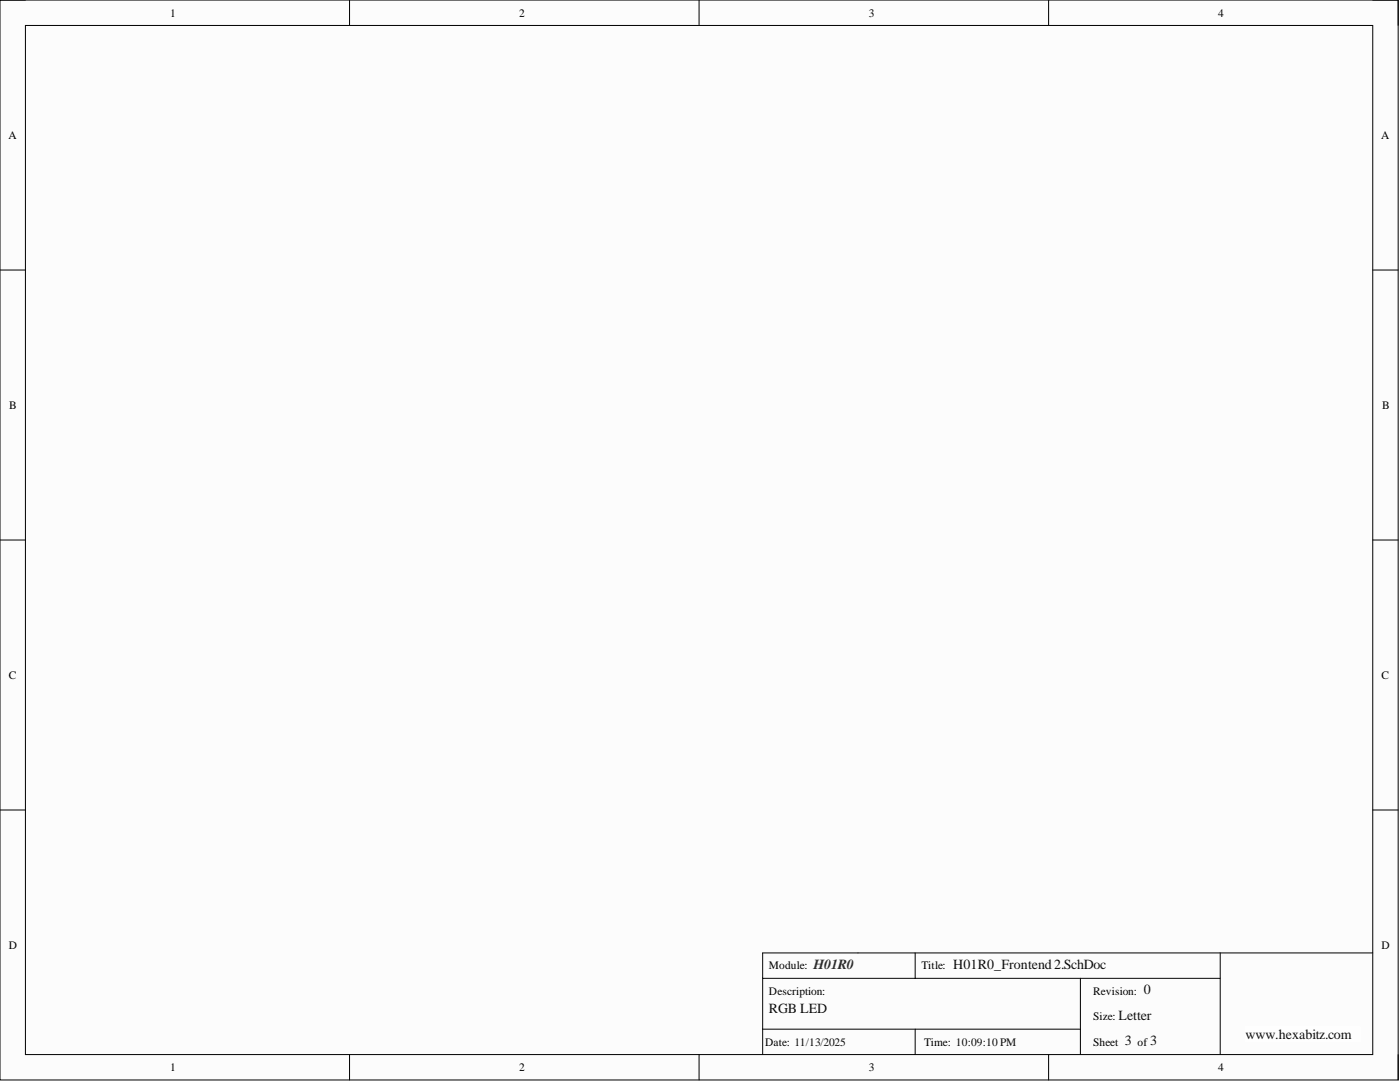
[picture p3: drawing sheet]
<svg xmlns="http://www.w3.org/2000/svg" width="279mm" height="216mm" viewBox="0 0 279 216" stroke-linecap="round" stroke-linejoin="round" font-family="sans-serif">
<defs><g id="words">
<text font-size="2.8" fill="#2e2e2e" x="162.3" y="193.4">H01R0</text>
<g font-size="2.8" fill="#0e0e0e">
<text x="190.3" y="193.4">H01R0_Frontend2.SchDoc</text>
<text x="153.5" y="202.2">RGB LED</text>
<text x="223.2" y="203.5">Letter</text>
<text x="228.3" y="198.4">0</text>
<text x="224.5" y="208.6">3</text>
<text x="229.6" y="208.6">3</text>
<text x="248.6" y="207.3">www.hexabitz.com</text>
</g>
<g font-size="2.3">
<text x="34" y="3.3">1</text>
<text x="103.6" y="3.3">2</text>
<text x="173.4" y="3.3">3</text>
<text x="243.1" y="3.3">4</text>
<text x="1.7" y="27.7">A</text>
<text x="275.7" y="27.7">A</text>
<text x="1.9" y="81.6">B</text>
<text x="275.8" y="81.6">B</text>
<text x="1.8" y="135.5">C</text>
<text x="275.7" y="135.5">C</text>
<text x="1.8" y="189.3">D</text>
<text x="275.7" y="189.3">D</text>
<text x="153.5" y="193.4">Module:</text>
<text x="183.9" y="193.4">Title:</text>
<text x="153.5" y="198.5">Description:</text>
<text x="218.2" y="203.6">Size:</text>
<text x="218.2" y="198.5">Revision:</text>
<text x="152.7" y="208.7">Date: 11/13/2025</text>
<text x="184.4" y="208.7">Time: 10:09:10 PM</text>
<text x="218.2" y="208.7">Sheet</text>
<text x="227" y="208.7">of</text>
<text x="34" y="213.7">1</text>
<text x="103.6" y="213.7">2</text>
<text x="173.4" y="213.7">3</text>
<text x="243.1" y="213.7">4</text>
</g>
</g></defs>
<path d="M0 0h279v215.5h-279z" fill-rule="evenodd" fill="#fcfcfc"/>
<path d="M0 0h279v215.5h-279z" fill="none" stroke="#000" stroke-width=".2"/>
<path d="M5.1 5.1h268.9v205.3h-268.9z" fill-rule="evenodd" fill="#fcfcfc"/>
<g fill="none" stroke="#000" stroke-width=".2">
<path d="M0 0h5.1M5.1 5.1h268.9v205.3h-268.9zM69.8 0v5.1M139.5 0v5.1M209.3 0v5.1M274 0h5v5.1M0 53.9h5.1M274 53.9h5M0 107.8h5.1M274 107.8h5M0 161.6h5.1M274 161.6h5"/>
<path d="M69.8 210.4v5.1M139.5 210.4v5.1M209.3 210.4v5.1M279 210.4v5.1"/>
</g>
<path d="M248.6 204.9h22.8v3h-22.8z" fill-rule="evenodd" fill="#fefefe"/>
<path d="M248.6 204.9h22.8v3h-22.8z" fill="none" stroke="#fefefe" stroke-width=".2"/>
<path d="M152.2 195.2h91.3M182.6 190.1v5.1M215.6 195.2v15.2M243.5 190.1v20.3M274 190.1h-121.8v20.3M152.2 205.4h63.4M182.6 205.4v5" fill="none" stroke="#000" stroke-width=".2"/>
<use href="#words"/>
</svg>
